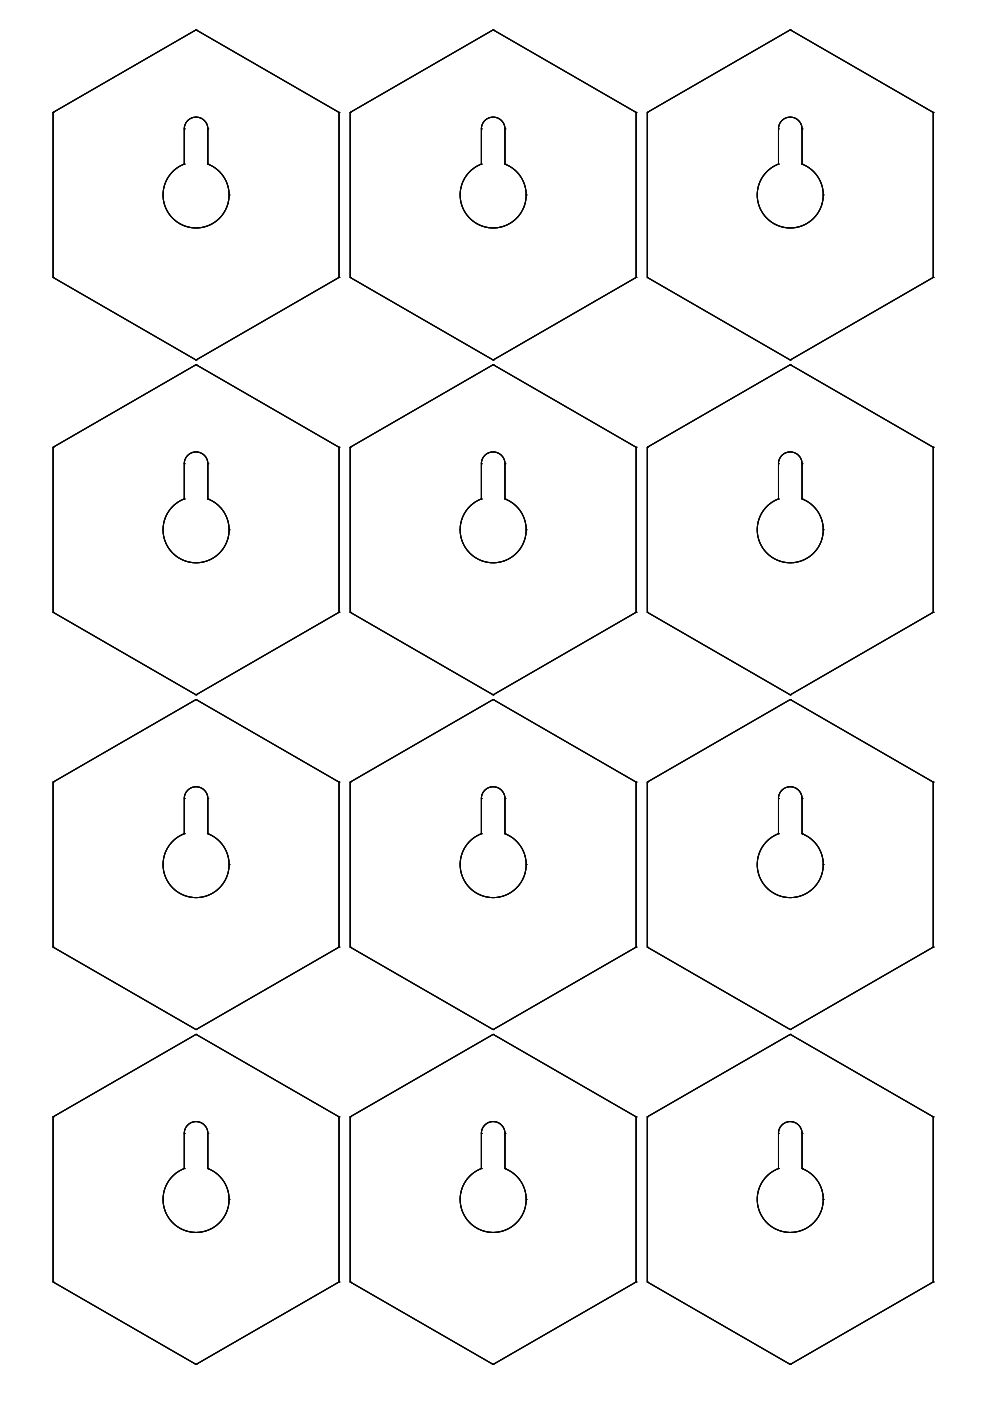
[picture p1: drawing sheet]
<svg xmlns="http://www.w3.org/2000/svg" width="210mm" height="297mm" viewBox="0 0 210 297" stroke-linecap="round" stroke-linejoin="round" font-family="sans-serif">
<g fill="none" stroke="#000" stroke-width=".21">
<path d="M41.6 6.3h.1M104.6 6.3h.1M167.6 6.3h.1M11.3 23.8h.1M11.3 23.8l30.3-17.5 30.3 17.5v35l-30.3 17.5-30.3-17.5zM39.1 27.3h.1M39.1 34.8h.1M39.8 25.6l1-.6 .9-.2 1.3 .5 .7 .7 .4 1.1v7.7l1.5 .8 1.4 1.3 1 1.7 .5 2 .1 1.3-.3 1.4-.5 1.2-.7 1.1-.9 .9-1.2 .9-1.1 .5-1.6 .4h-1.4l-1.3-.2-1.5-.7-.9-.6-1.2-1.2-.7-1.1-.5-1.2-.2-1.2 .1-2.2 .8-2.1 1.4-1.7 1-.7 1.2-.6v-7.7l.2-.9zM44.1 34.8h.1M44.1 27.3h.1M71.9 23.8h.1M74.3 23.8h.1"/>
<path d="M74.3 23.8l30.3-17.5 30.3 17.5v35l-30.3 17.5-30.3-17.5zM102.1 27.3h.1M102.1 34.8h.1M102.7 25.7l1.1-.7 .9-.2 1.3 .5 .7 .7 .4 1.1v7.7l1.7 .9 1.2 1.2 1 1.7 .5 2v1.3l-.2 1.3-.5 1.3-.7 1.1-1.2 1.2-.9 .7-1.5 .6-1.2 .2h-1.5l-1.2-.2-1.5-.7-.9-.6-1.2-1.2-.7-1.1-.4-1.1-.3-1.3 .1-2.2 .9-2.3 1.5-1.6 2-1.2v-7.7l.2-.9zM107.1 34.8h.1M107.1 27.3h.1M134.9 23.8h.1M137.2 23.8h.1M137.2 23.8l30.4-17.5 30.3 17.5v35l-30.3 17.5-30.4-17.5zM165.1 27.3h.1M165.1 34.8h.1M165.7 25.7l.9-.7 1.1-.2 1.3 .5 .7 .7 .4 1.2v7.6l1.7 .9 1.3 1.4 .9 1.5 .5 1.8v1.7l-.3 1.3-1.1 2.2-.9 .9-1.2 1-1.5 .6-1.2 .2h-1.5l-1.2-.2-1.1-.4-1.3-.9-1-.9-.9-1.4-.5-1.1-.2-1.2 .1-2.2 .3-1.1 .6-1.3 1.4-1.6 2.1-1.2v-7.7l.2-.9z"/>
<path d="M170.1 34.8h.1M170.1 27.3h.1M197.9 23.8h.1M11.3 58.8h.1M48.6 41.3h.1M71.9 58.8h.1M74.3 58.8h.1M111.6 41.3h.1M134.9 58.8h.1M137.2 58.8h.1M174.5 41.3h.1M197.9 58.8h.1"/>
<path d="M41.6 77.3h.1M41.6 76.3h.1M104.6 77.3h.1M104.6 76.3h.1M167.6 77.3h.1M167.6 76.3h.1M11.3 94.8h.1M11.3 94.8l30.3-17.5 30.3 17.5v35l-30.3 17.5-30.3-17.5zM39.1 98.3h.1M39.7 96.7l.8-.6 1.3-.3 1.2 .4 .7 .8 .4 1.1v7.7l1.5 .8 1.5 1.5 1 1.6 .4 1.8 .1 1.4-.3 1.4-.4 1.1-.8 1.2-1.2 1.3-1.2 .7-1.1 .4-1.4 .3h-1.3l-1.4-.3-1.1-.4-1.1-.7-1.2-1.2-.8-1.3-.7-2.3 .1-2.2 .9-2.2 1.3-1.6 1-.7 1.2-.6v-7.7l.1-.7zM44.1 98.3h.1M71.9 94.8h.1"/>
<path d="M74.3 94.8h.1M74.3 94.8l30.3-17.5 30.3 17.5v35l-30.3 17.5-30.3-17.5zM102.1 98.3h.1M102.8 96.5l1.1-.6 1-.1 1.1 .5 .7 .7 .4 1.1v7.7l1.5 .8 1.4 1.3 1.1 1.8 .4 1.8v1.4l-.2 1.3-.3 1-.9 1.4-1.1 1.2-1.3 .8-1.2 .4-1.3 .3h-1.3l-1.4-.3-1.1-.4-1.1-.7-1.2-1.2-.8-1.3-.7-2.3 .1-2.2 .4-1.3 .5-1 .7-.9 1-.9 1.8-1v-7.7l.2-.9zM107.1 98.3h.1M134.9 94.8h.1M137.2 94.8h.1M137.2 94.8l30.4-17.5 30.3 17.5v35l-30.3 17.5-30.4-17.5zM165.1 98.3h.1M165.8 96.5l.8-.5 1.1-.2 1.3 .5 .7 .7 .4 1.1v7.7l1.5 .8 1.5 1.5 1 1.6 .4 1.9v1.5l-.2 1.2-.6 1.3-.6 1-1.1 1.2-1.4 .8-1.1 .4-1.3 .3h-1.3l-1.4-.3-1.1-.4-1.3-.9-1.2-1.2-.6-1.1-.7-2.2 .1-2.2 .3-1.1 .6-1.3 .7-.9 1-.9 1.8-1v-7.8l.2-.8zM170.1 98.3h.1M197.9 94.8h.1"/>
<path d="M39.1 105.8h.1M44.1 105.8h.1M48.6 112.3h.1M102.1 105.8h.1M107.1 105.8h.1M111.6 112.3h.1M165.1 105.8h.1M170.1 105.8h.1M174.5 112.3h.1M11.3 129.8h.1M71.9 129.8h.1M74.3 129.8h.1"/>
<path d="M134.9 129.8h.1M137.2 129.8h.1M197.9 129.8h.1M41.6 148.3h.1M41.6 147.3h.1M104.6 148.3h.1M104.6 147.3h.1M167.6 148.3h.1M167.6 147.3h.1M11.3 165.8h.1M11.3 165.8l30.3-17.5 30.3 17.5v35l-30.3 17.5-30.3-17.5zM39.1 169.3h.1"/>
<path d="M39.1 176.8h.1M39.8 167.6l.9-.6 1.1-.2 1 .3 1 1 .3 1v7.7l1.6 .8 1.4 1.4 1 1.7 .4 1.8 .1 1.4-.3 1.3-.5 1.4-.8 1.1-1.1 1.1-1.2 .8-1.2 .4-1.3 .3h-1.3l-1.3-.3-1.2-.4-1.3-.9-1-1-.8-1.2-.5-1.2-.2-1.4 .1-2 .9-2.2 1.4-1.7 2.1-1.2v-7.7l.2-.9zM44.1 176.8h.1M44.1 169.3h.1M71.9 165.8h.1M74.3 165.8h.1M74.3 165.8l30.3-17.5 30.3 17.5v35l-30.3 17.5-30.3-17.5zM102.1 169.3h.1M102.1 176.8h.1M102.8 167.5l1-.6 1.2-.1 1.1 .5 .6 .8 .4 1v7.7l1.7 1 1.4 1.3 .9 1.6 .4 1.8v1.4l-.2 1.3-.5 1.4-.8 1.1-1 1-1.3 .9-1.2 .4-1.3 .3h-1.3l-1.3-.3-1.2-.4-1.5-1-.9-1-.7-1.2-.4-1.1-.3-1.4 .1-2 .9-2.2 1.4-1.7 2.1-1.2v-7.7l.2-.9zM107.1 176.8h.1M107.1 169.3h.1"/>
<path d="M134.9 165.8h.1M137.2 165.8h.1M137.2 165.8l30.4-17.5 30.3 17.5v35l-30.3 17.5-30.4-17.5zM165.1 169.3h.1M165.1 176.8h.1M165.8 167.5l1-.6 1.2-.1 1.1 .5 .6 .8 .4 1v7.7l1.6 .8 1.2 1.2 1.1 1.8 .5 1.8v1.7l-.3 1.3-.4 1.2-.8 1.1-1 1-1.2 .8-1.3 .5-1.3 .3h-1.3l-1.5-.3-1-.5-1.4-.8-1-1.1-.8-1.2-.4-1.1-.2-1.4 .1-2.2 .9-2.1 1.5-1.7 2-1.1v-7.8l.2-.8zM170.1 176.8h.1M170.1 169.3h.1M197.9 165.8h.1M48.6 183.3h.1M111.6 183.3h.1M174.5 183.3h.1"/>
<path d="M11.3 200.8h.1M41.6 219.3h.1M41.6 218.3h.1M71.9 200.8h.1M74.3 200.8h.1M104.6 219.3h.1M104.6 218.3h.1M134.9 200.8h.1M137.2 200.8h.1M167.6 219.3h.1M167.6 218.3h.1M197.9 200.8h.1"/>
<path d="M11.3 236.8h.1M11.3 236.8l30.3-17.5 30.3 17.5v35l-30.3 17.5-30.3-17.5zM39.8 238.5l.9-.6 1.1-.1 1.2 .4 .7 .8 .4 1.1v7.7l1.6 .8 1.4 1.4 .9 1.6 .5 1.9v1.6l-.3 1.4-.4 1-.9 1.3-1 1-1 .7-1 .4-1.6 .4h-1.3l-1.5-.3-1.2-.5-1.1-.7-1.2-1.2-.7-1.1-.4-1-.3-1.4 .1-2.2 .9-2.2 1.4-1.7 1.1-.8 1-.4v-7.7l.2-.9zM71.9 236.8h.1M74.3 236.8h.1M74.3 236.8l30.3-17.5 30.3 17.5v35l-30.3 17.5-30.3-17.5zM102.7 238.6l1-.7 1.1-.1 1.1 .4 .8 .8 .4 1.1v7.7l1.6 .8 1.3 1.3 1 1.7 .5 1.9v1.5l-.3 1.5-.4 1-.9 1.3-1.1 1.1-1 .6-1.2 .5-1.3 .3h-1.3l-1.5-.3-1.2-.5-1.3-.8-1-1.1-.7-1.1-.4-1.2-.3-1.2 .1-2.2 .9-2.2 1.4-1.7 1-.7 1.1-.5v-7.7l.2-.9zM134.9 236.8h.1M137.2 236.8h.1M137.2 236.8l30.4-17.5 30.3 17.5v35l-30.3 17.5-30.4-17.5zM165.7 238.6l1-.7 1.1-.1 1.1 .4 .8 .8 .4 1.1v7.7l1.6 .8 1.3 1.3 1.1 1.9 .4 1.6v1.6l-.3 1.4-.4 1.1-.7 1.1-.9 1-1.4 .9-1 .4-1.5 .4h-1.3l-1.5-.3-1.1-.5-1.4-.8-1-1.1-.8-1.3-.6-2.2-.1-1.1 .2-1.4 .9-2.1 .8-1 .9-.8 1.8-.9v-7.8l.2-.8zM197.9 236.8h.1"/>
<path d="M39.1 240.3h.1M39.1 247.8h.1M44.1 247.8h.1M44.1 240.3h.1M48.6 254.3h.1M102.1 240.3h.1M102.1 247.8h.1M107.1 247.8h.1M107.1 240.3h.1M111.6 254.3h.1M165.1 240.3h.1M165.1 247.8h.1"/>
<path d="M170.1 247.8h.1M170.1 240.3h.1M174.5 254.3h.1M11.3 271.8h.1M71.9 271.8h.1M74.3 271.8h.1M134.9 271.8h.1M137.2 271.8h.1M197.9 271.8h.1M41.6 289.3h.1M104.6 289.3h.1M167.6 289.3h.1"/>
</g>
</svg>
